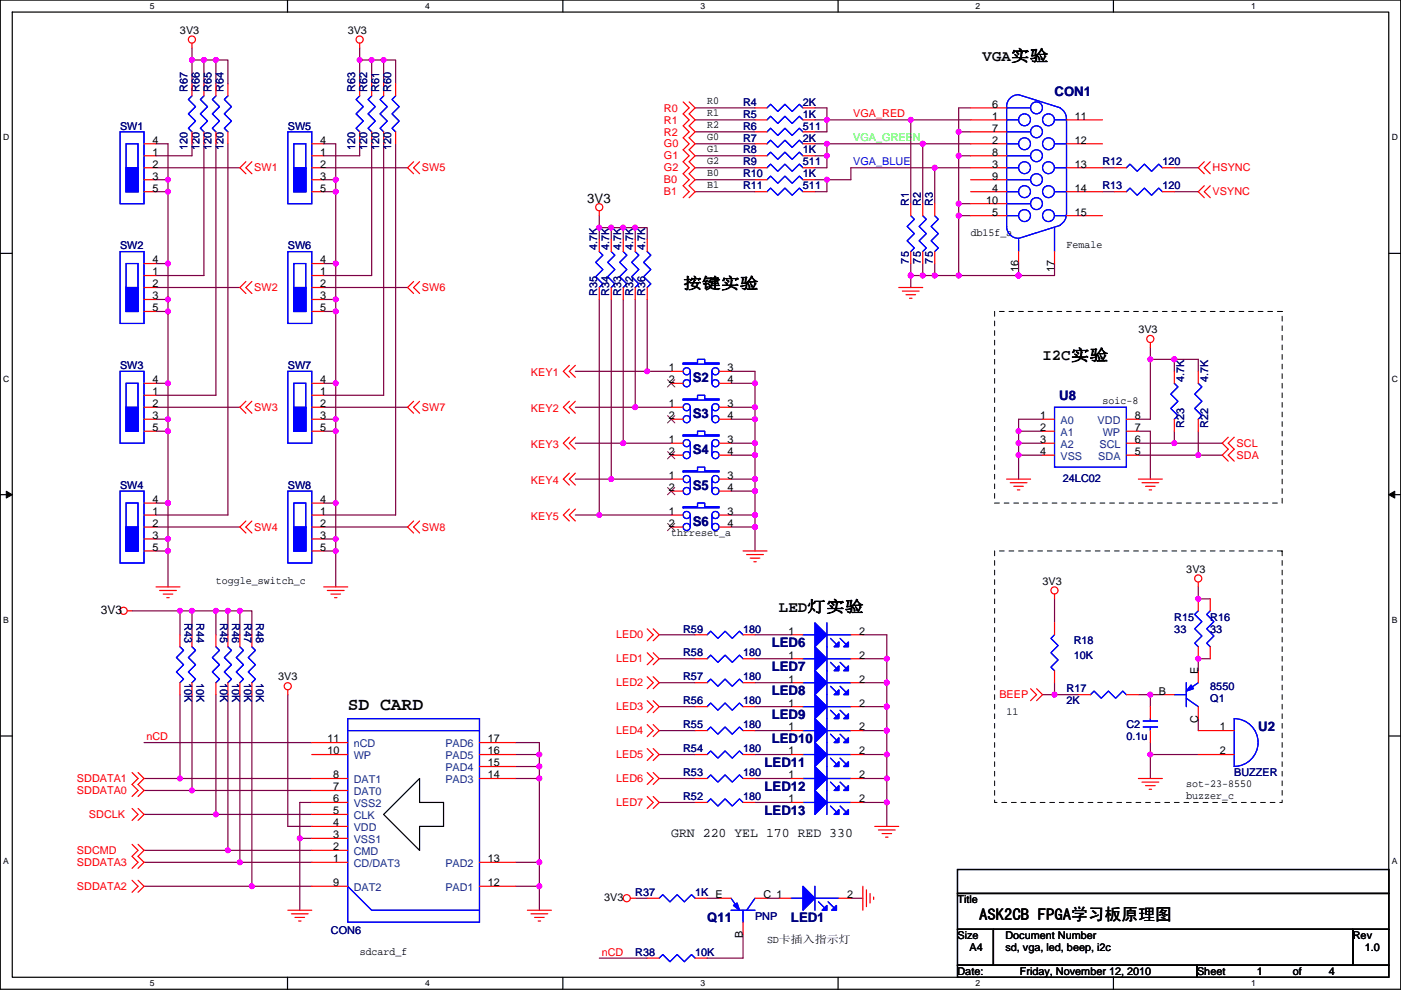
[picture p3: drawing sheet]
<svg xmlns="http://www.w3.org/2000/svg" width="297mm" height="210mm" viewBox="0 0 297 210" stroke-linecap="round" stroke-linejoin="round" font-family="sans-serif">
<defs><g id="words">
<text font-size="3.8" x="73.7" y="150.5">SD CARD</text>
<text font-size="3.6" x="207.6" y="195.1">ASK2CB FPGA学习板原理图</text>
<g font-size="3.3">
<text x="208.3" y="12.9">VGA实验</text>
<text x="144.8" y="61.2">按键实验</text>
<text x="221" y="76.4">I2C实验</text>
<text x="165.2" y="129.8">LED灯实验</text>
</g>
<g font-size="2.8" fill="#000080">
<text x="223.6" y="20.4">CON1</text>
<text x="146.9" y="81.1">S2</text>
<text x="146.9" y="88.7">S3</text>
<text x="224.6" y="84.9">U8</text>
<text x="146.9" y="96.3">S4</text>
<text x="146.9" y="103.9">S5</text>
<text x="146.9" y="111.6">S6</text>
<text x="163.6" y="137.2">LED6</text>
<text x="163.6" y="142.3">LED7</text>
<text x="163.6" y="147.4">LED8</text>
<text x="163.6" y="152.5">LED9</text>
<text x="266.8" y="155">U2</text>
<text x="163.6" y="157.5">LED10</text>
<text x="162.1" y="162.6">LED11</text>
<text x="162.1" y="167.7">LED12</text>
<text x="162.1" y="172.8">LED13</text>
<text x="149.9" y="195.6">Q11</text>
<text x="167.7" y="195.6">LED1</text>
</g>
<g font-size="2.8">
<text x="124.5" y="43.2">3V3</text>
<text x="142.3" y="177.5">GRN 220 YEL 170 RED 330</text>
</g>
<text font-size="2.5" x="21.4" y="130.3">3V3</text>
<g font-size="2.3">
<text x="38.2" y="7.2">3V3</text>
<text x="73.7" y="7.2">3V3</text>
<text x="149.9" y="22.2">R0</text>
<text x="210.4" y="22.9">6</text>
<text x="149.9" y="24.7">R1</text>
<text x="149.9" y="27.2">R2</text>
<text x="149.9" y="29.8">G0</text>
<text x="210.4" y="25.4">1</text>
<text x="210.4" y="27.9">7</text>
<text x="227.9" y="25.4">11</text>
<text x="32.3" y="35.6">2</text>
<text x="32.3" y="33">1</text>
<text x="32.3" y="30.5">4</text>
<text x="67.9" y="35.6">2</text>
<text x="67.9" y="33">1</text>
<text x="67.9" y="30.5">4</text>
<text x="149.9" y="32.3">G1</text>
<text x="149.9" y="34.9">G2</text>
<text x="210.4" y="35.6">3</text>
<text x="210.4" y="30.5">2</text>
<text x="210.4" y="33">8</text>
<text x="227.9" y="30.5">12</text>
<text x="227.9" y="35.6">13</text>
<text x="32.3" y="40.6">5</text>
<text x="32.3" y="38.1">3</text>
<text x="67.9" y="40.6">5</text>
<text x="67.9" y="38.1">3</text>
<text x="149.9" y="37.4">B0</text>
<text x="149.9" y="39.9">B1</text>
<text x="210.4" y="40.6">4</text>
<text x="210.4" y="38.1">9</text>
<text x="227.9" y="40.6">14</text>
<text x="209.1" y="43.2">10</text>
<text x="210.4" y="45.7">5</text>
<text x="227.9" y="45.7">15</text>
<text x="205.8" y="50.1">db15f_a</text>
<text x="226.1" y="52.6">Female</text>
<text x="32.3" y="58.4">1</text>
<text x="32.3" y="55.9">4</text>
<text x="67.9" y="58.4">1</text>
<text x="67.9" y="55.9">4</text>
<text x="215.9" y="57.7" transform="rotate(-90 215.9 57.7)">16</text>
<text x="223.6" y="57.7" transform="rotate(-90 223.6 57.7)">17</text>
<text x="32.3" y="63.5">3</text>
<text x="32.3" y="61">2</text>
<text x="67.9" y="63.5">3</text>
<text x="67.9" y="61">2</text>
<text x="32.3" y="66">5</text>
<text x="67.9" y="66">5</text>
<text x="241.4" y="70.7">3V3</text>
<text x="32.3" y="83.8">1</text>
<text x="32.3" y="81.3">4</text>
<text x="67.9" y="83.8">1</text>
<text x="67.9" y="81.3">4</text>
<text x="141.8" y="78.7">1</text>
<text x="141.8" y="81.3">2</text>
<text x="154.2" y="81.3">4</text>
<text x="154.2" y="78.7">3</text>
<text x="32.3" y="88.9">3</text>
<text x="32.3" y="86.4">2</text>
<text x="67.9" y="88.9">3</text>
<text x="67.9" y="86.4">2</text>
<text x="141.8" y="86.4">1</text>
<text x="141.8" y="88.9">2</text>
<text x="154.2" y="88.9">4</text>
<text x="154.2" y="86.4">3</text>
<text x="220.5" y="88.9">1</text>
<text x="233.7" y="85.7">soic-8</text>
<text x="240.6" y="88.9">8</text>
<text x="32.3" y="91.4">5</text>
<text x="67.9" y="91.4">5</text>
<text x="141.8" y="94">1</text>
<text x="154.2" y="94">3</text>
<text x="220.5" y="91.4">2</text>
<text x="220.5" y="94">3</text>
<text x="240.6" y="91.4">7</text>
<text x="240.6" y="94">6</text>
<text x="141.8" y="96.5">2</text>
<text x="141.8" y="101.6">1</text>
<text x="154.2" y="96.5">4</text>
<text x="154.2" y="101.6">3</text>
<text x="220.5" y="96.5">4</text>
<text x="240.6" y="96.5">5</text>
<text x="32.3" y="106.7">4</text>
<text x="67.9" y="106.7">4</text>
<text x="141.8" y="104.1">2</text>
<text x="154.2" y="104.1">4</text>
<text x="32.3" y="111.8">2</text>
<text x="32.3" y="109.2">1</text>
<text x="67.9" y="111.8">2</text>
<text x="67.9" y="109.2">1</text>
<text x="141.8" y="109.2">1</text>
<text x="141.8" y="111.8">2</text>
<text x="142.3" y="113.6">thrreset_a</text>
<text x="154.2" y="111.8">4</text>
<text x="154.2" y="109.2">3</text>
<text x="32.3" y="116.8">5</text>
<text x="32.3" y="114.3">3</text>
<text x="67.9" y="116.8">5</text>
<text x="67.9" y="114.3">3</text>
<text x="45.8" y="123.8">toggle_switch_c</text>
<text x="221" y="124">3V3</text>
<text x="251.5" y="121.5">3V3</text>
<text x="167.2" y="134.6">1</text>
<text x="182.2" y="134.6">2</text>
<text x="167.2" y="139.7">1</text>
<text x="182.2" y="139.7">2</text>
<text x="254" y="143" transform="rotate(-90 254 143)">E</text>
<text x="59" y="144.3">3V3</text>
<text x="167.2" y="144.8">1</text>
<text x="167.2" y="149.9">1</text>
<text x="182.2" y="144.8">2</text>
<text x="182.2" y="149.9">2</text>
<text x="245.7" y="147.3">B</text>
<text x="167.2" y="154.9">1</text>
<text x="182.2" y="154.9">2</text>
<text x="213.4" y="151.7">11</text>
<text x="254" y="153.3" transform="rotate(-90 254 153.3)">C</text>
<text x="258.6" y="154.9">1</text>
<text x="69.4" y="160">10</text>
<text x="69.4" y="157.5">11</text>
<text x="103.4" y="160">16</text>
<text x="103.4" y="157.5">17</text>
<text x="167.2" y="160">1</text>
<text x="182.2" y="160">2</text>
<text x="258.6" y="160">2</text>
<text x="70.7" y="167.6">7</text>
<text x="70.7" y="165.1">8</text>
<text x="103.4" y="165.1">14</text>
<text x="103.4" y="162.6">15</text>
<text x="167.2" y="165.1">1</text>
<text x="182.2" y="165.1">2</text>
<text x="251.5" y="166.9">sot-23-8550</text>
<text x="70.7" y="172.7">5</text>
<text x="70.7" y="170.2">6</text>
<text x="167.2" y="170.2">1</text>
<text x="182.2" y="170.2">2</text>
<text x="251.5" y="169.5">buzzer_c</text>
<text x="70.7" y="177.8">3</text>
<text x="70.7" y="175.3">4</text>
<text x="70.7" y="182.9">1</text>
<text x="70.7" y="180.3">2</text>
<text x="103.4" y="182.9">13</text>
<text x="70.7" y="188">9</text>
<text x="103.4" y="188">12</text>
<text x="128.1" y="191.1">3V3</text>
<text x="161.9" y="190.5">C 1</text>
<text x="179.6" y="190.5">2</text>
<text x="203" y="191.6">Title</text>
<text x="76.3" y="202.5">sdcard_f</text>
<text x="157.5" y="198.9" transform="rotate(-90 157.5 198.9)">B</text>
<text x="162.6" y="200">SD卡插入指示灯</text>
<text x="203" y="199.2">Size</text>
<text x="205.5" y="201.7">A4</text>
<text x="213.2" y="199.2">Document Number</text>
<text x="213.2" y="201.7">sd, vga, led, beep, i2c</text>
<text x="286.8" y="199.2">Rev</text>
<text x="289.4" y="201.7">1.0</text>
<text x="203" y="206.8">Date:</text>
<text x="216.2" y="206.8">Friday, November 12, 2010</text>
<text x="253.8" y="206.8">Sheet</text>
<text x="266.5" y="206.8">1</text>
<text x="274.1" y="206.8">of</text>
<text x="281.7" y="206.8">4</text>
</g>
<g font-size="2.3" fill="#000080">
<text x="39.8" y="19.6" transform="rotate(-90 39.8 19.6)">R67</text>
<text x="42.3" y="19.6" transform="rotate(-90 42.3 19.6)">R66</text>
<text x="44.8" y="19.6" transform="rotate(-90 44.8 19.6)">R65</text>
<text x="47.4" y="19.6" transform="rotate(-90 47.4 19.6)">R64</text>
<text x="75.3" y="19.6" transform="rotate(-90 75.3 19.6)">R63</text>
<text x="77.9" y="19.6" transform="rotate(-90 77.9 19.6)">R62</text>
<text x="80.4" y="19.6" transform="rotate(-90 80.4 19.6)">R61</text>
<text x="82.9" y="19.6" transform="rotate(-90 82.9 19.6)">R60</text>
<text x="157.5" y="22.4">R4</text>
<text x="170.2" y="22.4">2K</text>
<text x="25.5" y="27.5">SW1</text>
<text x="61" y="27.5">SW5</text>
<text x="157.5" y="27.5">R6</text>
<text x="157.5" y="24.9">R5</text>
<text x="170.2" y="27.5">511</text>
<text x="170.2" y="24.9">1K</text>
<text x="39.8" y="31.8" transform="rotate(-90 39.8 31.8)">120</text>
<text x="42.3" y="31.8" transform="rotate(-90 42.3 31.8)">120</text>
<text x="44.8" y="31.8" transform="rotate(-90 44.8 31.8)">120</text>
<text x="47.4" y="31.8" transform="rotate(-90 47.4 31.8)">120</text>
<text x="75.3" y="31.8" transform="rotate(-90 75.3 31.8)">120</text>
<text x="77.9" y="31.8" transform="rotate(-90 77.9 31.8)">120</text>
<text x="80.4" y="31.8" transform="rotate(-90 80.4 31.8)">120</text>
<text x="82.9" y="31.8" transform="rotate(-90 82.9 31.8)">120</text>
<text x="157.5" y="32.6">R8</text>
<text x="157.5" y="30">R7</text>
<text x="157.5" y="35.1">R9</text>
<text x="170.2" y="32.6">1K</text>
<text x="170.2" y="30">2K</text>
<text x="170.2" y="35.1">511</text>
<text x="233.7" y="35.1">R12</text>
<text x="246.4" y="35.1">120</text>
<text x="157.5" y="37.6">R10</text>
<text x="157.5" y="40.2">R11</text>
<text x="170.2" y="37.6">1K</text>
<text x="170.2" y="40.2">511</text>
<text x="233.7" y="40.2">R13</text>
<text x="246.4" y="40.2">120</text>
<text x="192.7" y="43.7" transform="rotate(-90 192.7 43.7)">R1</text>
<text x="195.2" y="43.7" transform="rotate(-90 195.2 43.7)">R2</text>
<text x="197.8" y="43.7" transform="rotate(-90 197.8 43.7)">R3</text>
<text x="25.5" y="52.9">SW2</text>
<text x="61" y="52.9">SW6</text>
<text x="126.6" y="53.1" transform="rotate(-90 126.6 53.1)">4.7K</text>
<text x="129.2" y="53.1" transform="rotate(-90 129.2 53.1)">4.7K</text>
<text x="131.7" y="53.1" transform="rotate(-90 131.7 53.1)">4.7K</text>
<text x="134.3" y="53.1" transform="rotate(-90 134.3 53.1)">4.7K</text>
<text x="136.8" y="53.1" transform="rotate(-90 136.8 53.1)">4.7K</text>
<text x="192.7" y="55.9" transform="rotate(-90 192.7 55.9)">75</text>
<text x="195.2" y="55.9" transform="rotate(-90 195.2 55.9)">75</text>
<text x="197.8" y="55.9" transform="rotate(-90 197.8 55.9)">75</text>
<text x="126.6" y="62.8" transform="rotate(-90 126.6 62.8)">R35</text>
<text x="129.2" y="62.8" transform="rotate(-90 129.2 62.8)">R34</text>
<text x="131.7" y="62.8" transform="rotate(-90 131.7 62.8)">R33</text>
<text x="134.3" y="62.8" transform="rotate(-90 134.3 62.8)">R32</text>
<text x="136.8" y="62.8" transform="rotate(-90 136.8 62.8)">R36</text>
<text x="25.5" y="78.3">SW3</text>
<text x="61" y="78.3">SW7</text>
<text x="251.1" y="81" transform="rotate(-90 251.1 81)">4.7K</text>
<text x="256.2" y="81" transform="rotate(-90 256.2 81)">4.7K</text>
<text x="251.1" y="90.7" transform="rotate(-90 251.1 90.7)">R23</text>
<text x="256.2" y="90.7" transform="rotate(-90 256.2 90.7)">R22</text>
<text x="25.5" y="103.7">SW4</text>
<text x="61" y="103.7">SW8</text>
<text x="225.4" y="102.2">24LC02</text>
<text x="249" y="131.6">R15</text>
<text x="256.6" y="131.6">R16</text>
<text x="39.1" y="132.1" transform="rotate(90 39.1 132.1)">R43</text>
<text x="41.6" y="132.1" transform="rotate(90 41.6 132.1)">R44</text>
<text x="46.7" y="132.1" transform="rotate(90 46.7 132.1)">R45</text>
<text x="49.3" y="132.1" transform="rotate(90 49.3 132.1)">R46</text>
<text x="51.8" y="132.1" transform="rotate(90 51.8 132.1)">R47</text>
<text x="54.3" y="132.1" transform="rotate(90 54.3 132.1)">R48</text>
<text x="144.8" y="134.2">R59</text>
<text x="157.5" y="134.2">180</text>
<text x="227.6" y="136.7">R18</text>
<text x="249" y="134.2">33</text>
<text x="256.6" y="134.2">33</text>
<text x="144.8" y="139.2">R58</text>
<text x="157.5" y="139.2">180</text>
<text x="227.6" y="139.7">10K</text>
<text x="39.1" y="144.8" transform="rotate(90 39.1 144.8)">10K</text>
<text x="41.6" y="144.8" transform="rotate(90 41.6 144.8)">10K</text>
<text x="46.7" y="144.8" transform="rotate(90 46.7 144.8)">10K</text>
<text x="49.3" y="144.8" transform="rotate(90 49.3 144.8)">10K</text>
<text x="51.8" y="144.8" transform="rotate(90 51.8 144.8)">10K</text>
<text x="54.3" y="144.8" transform="rotate(90 54.3 144.8)">10K</text>
<text x="144.8" y="144.3">R57</text>
<text x="144.8" y="149.4">R56</text>
<text x="157.5" y="144.3">180</text>
<text x="157.5" y="149.4">180</text>
<text x="226.1" y="146.9">R17</text>
<text x="226.1" y="149.4">2K</text>
<text x="256.6" y="148.9">Q1</text>
<text x="256.6" y="146.3">8550</text>
<text x="144.8" y="154.5">R55</text>
<text x="157.5" y="154.5">180</text>
<text x="238.8" y="154.5">C2</text>
<text x="144.8" y="159.6">R54</text>
<text x="157.5" y="159.6">180</text>
<text x="238.8" y="157">0.1u</text>
<text x="144.8" y="164.6">R53</text>
<text x="157.5" y="164.6">180</text>
<text x="261.7" y="164.6">BUZZER</text>
<text x="144.8" y="169.7">R52</text>
<text x="157.5" y="169.7">180</text>
<text x="134.7" y="190">R37</text>
<text x="147.4" y="190">1K E</text>
<text x="160.1" y="195.1">PNP</text>
<text x="70.2" y="198.2">CON6</text>
<text x="134.7" y="202.7">R38</text>
<text x="147.4" y="202.7">10K</text>
</g>
<g font-size="2.3" fill="#f00">
<text x="140.8" y="23.7">R0</text>
<text x="140.8" y="26.2">R1</text>
<text x="140.8" y="28.7">R2</text>
<text x="180.9" y="24.9">VGA_RED</text>
<text x="140.8" y="31.3">G0</text>
<text x="140.8" y="33.8">G1</text>
<text x="53.9" y="36.4">SW1</text>
<text x="89.5" y="36.4">SW5</text>
<text x="140.8" y="36.4">G2</text>
<text x="140.8" y="38.9">B0</text>
<text x="140.8" y="41.4">B1</text>
<text x="257.1" y="36.4">HSYNC</text>
<text x="257.1" y="41.4">VSYNC</text>
<text x="53.9" y="61.8">SW2</text>
<text x="89.5" y="61.8">SW6</text>
<text x="112.6" y="79.8">KEY1</text>
<text x="53.9" y="87.2">SW3</text>
<text x="89.5" y="87.2">SW7</text>
<text x="112.6" y="87.4">KEY2</text>
<text x="112.6" y="95">KEY3</text>
<text x="262.2" y="94.8">SCL</text>
<text x="262.2" y="97.3">SDA</text>
<text x="112.6" y="102.7">KEY4</text>
<text x="53.9" y="112.6">SW4</text>
<text x="89.5" y="112.6">SW8</text>
<text x="112.6" y="110.3">KEY5</text>
<text x="130.6" y="135.4">LED0</text>
<text x="130.6" y="140.5">LED1</text>
<text x="130.6" y="145.6">LED2</text>
<text x="211.9" y="148.1">BEEP</text>
<text x="130.6" y="150.7">LED3</text>
<text x="130.6" y="155.7">LED4</text>
<text x="31" y="157">nCD</text>
<text x="130.6" y="160.8">LED5</text>
<text x="16.3" y="165.9">SDDATA1</text>
<text x="130.6" y="165.9">LED6</text>
<text x="16.3" y="168.4">SDDATA0</text>
<text x="18.9" y="173.5">SDCLK</text>
<text x="130.6" y="171">LED7</text>
<text x="16.3" y="181.1">SDCMD</text>
<text x="16.3" y="183.7">SDDATA3</text>
<text x="16.3" y="188.8">SDDATA2</text>
<text x="127.6" y="202.7">nCD</text>
</g>
<text font-size="2.3" fill="#0f0" x="180.9" y="30">VGA_GREEN</text>
<text font-size="2.3" fill="#00f" x="180.9" y="35.1">VGA_BLUE</text>
<g font-size="2.3" fill="#004080">
<text x="224.9" y="90">A0</text>
<text x="232.7" y="90">VDD</text>
<text x="224.9" y="92.5">A1</text>
<text x="224.9" y="95">A2</text>
<text x="233.1" y="95">SCL</text>
<text x="233.8" y="92.5">WP</text>
<text x="224.9" y="97.6">VSS</text>
<text x="232.9" y="97.6">SDA</text>
<text x="75" y="161.1">WP</text>
<text x="75" y="158.5">nCD</text>
<text x="94.4" y="161.1">PAD5</text>
<text x="94.4" y="158.5">PAD6</text>
<text x="75" y="166.2">DAT1</text>
<text x="94.4" y="166.2">PAD3</text>
<text x="94.4" y="163.6">PAD4</text>
<text x="75" y="173.8">CLK</text>
<text x="75" y="171.2">VSS2</text>
<text x="75" y="168.7">DAT0</text>
<text x="75" y="178.9">VSS1</text>
<text x="75" y="176.3">VDD</text>
<text x="75" y="183.9">CD/DAT3</text>
<text x="75" y="181.4">CMD</text>
<text x="94.4" y="183.9">PAD2</text>
<text x="75" y="189">DAT2</text>
<text x="94.4" y="189">PAD1</text>
</g>
<g font-size="1.8">
<text x="31.8" y="1.9">5</text>
<text x="90.1" y="1.9">4</text>
<text x="148.5" y="1.9">3</text>
<text x="206.9" y="1.9">2</text>
<text x="265.2" y="1.9">1</text>
<text x=".7" y="29.8">D</text>
<text x="295.1" y="29.8">D</text>
<text x=".7" y="81">C</text>
<text x="295.1" y="81">C</text>
<text x=".7" y="132.1">B</text>
<text x="295.1" y="132.1">B</text>
<text x=".7" y="183.3">A</text>
<text x="295.1" y="183.3">A</text>
<text x="31.8" y="209.2">5</text>
<text x="90.1" y="209.2">4</text>
<text x="148.5" y="209.2">3</text>
<text x="206.9" y="209.2">2</text>
<text x="265.2" y="209.2">1</text>
</g>
</g></defs>
<path d="M.1 0h296.9v209.8h-296.9zM2.6 2.6h291.8v204.7h-291.8z" fill="none" stroke="#000" stroke-width=".25"/>
<g fill="#fff">
<path d="M31.8 .3h1v2h-1z"/>
<path d="M31.8 207.5h1v2.1h-1z"/>
</g>
<path d="M61 0v2.6M61 207.3v2.5" fill="none" stroke="#000" stroke-width=".25"/>
<g fill="#fff">
<path d="M90.1 .3h1v2h-1z"/>
<path d="M90.1 207.5h1v2.1h-1z"/>
</g>
<path d="M119.3 0v2.6M119.3 207.3v2.5" fill="none" stroke="#000" stroke-width=".25"/>
<g fill="#fff">
<path d="M148.5 .3h1v2h-1z"/>
<path d="M148.5 207.5h1v2.1h-1z"/>
</g>
<path d="M177.7 0v2.6M177.7 207.3v2.5" fill="none" stroke="#000" stroke-width=".25"/>
<g fill="#fff">
<path d="M206.9 .3h1v2h-1z"/>
<path d="M206.9 207.5h1v2.1h-1z"/>
</g>
<path d="M236.1 0v2.6M236.1 207.3v2.5" fill="none" stroke="#000" stroke-width=".25"/>
<g fill="#fff">
<path d="M265.2 .3h1v2h-1z"/>
<path d="M265.2 207.5h1v2.1h-1z"/>
<path d="M.7 28.2h1.3v2h-1.3z"/>
<path d="M295.1 28.2h1.3v2h-1.3z"/>
<path d="M.7 79.3h1.3v2.1h-1.3z"/>
<path d="M295.1 79.3h1.3v2.1h-1.3z"/>
</g>
<path d="M.1 53.7h2.5M294.4 53.7h2.6" fill="none" stroke="#000" stroke-width=".25"/>
<g fill="#fff">
<path d="M.7 130.5h1.2v2h-1.2z"/>
<path d="M295.1 130.5h1.2v2h-1.2z"/>
</g>
<path d="M.1 104.9h2.5M294.4 104.9h2.6" fill="none" stroke="#000" stroke-width=".25"/>
<path d="M1.3 104.2l1.3 .7-1.3 .7zM294.4 104.9l1.3-.7v1.4z" fill="#000" stroke="#000" stroke-width=".21"/>
<g fill="#fff">
<path d="M.7 181.7h1.2v2h-1.2z"/>
<path d="M295.1 181.7h1.2v2h-1.2z"/>
</g>
<path d="M.1 156.1h2.5M294.4 156.1h2.6M89 165.1v5.1h5v5.1h-5v5.1l-7.7-7.7zM203 184.4h91.4v5.1h-91.4zM203 189.5h91.4v7.6h-91.4zM203 197.1h7.6v7.6h-7.6zM210.6 197.1h76.2v7.6h-76.2zM286.8 197.1h7.6v7.6h-7.6zM203 204.7h50.8v2.6h-50.8zM253.8 204.7h40.6v2.6h-40.6z" fill="none" stroke="#000" stroke-width=".25"/>
<g fill="none" stroke="#800040" stroke-width=".25">
<path d="M40.7 12.7h2.5M40.7 12.7v5.1M40.7 10.2v2.5M43.2 12.7h2.6M43.2 12.7v5.1M45.8 12.7h2.5v5.1M45.8 12.7v5.1M76.3 12.7v5.1M76.3 10.2v2.5M76.3 12.7h2.5M78.8 12.7h2.5M78.8 12.7v5.1"/>
<path d="M81.3 12.7h2.6v5.1M81.3 12.7v5.1M33.1 30.5h2.5v7.6M33.1 38.1h2.5M33.1 35.6h17.8M35.6 38.1v2.6M40.7 30.5v2.5h-7.6M43.2 30.5v27.9h-10.1M45.8 30.5v53.3h-12.7M48.3 30.5v78.7h-15.2M68.6 35.6h17.8M68.6 30.5h2.6v7.6"/>
<path d="M68.6 38.1h2.6M71.2 38.1v2.6M76.3 30.5v2.5h-7.7M78.8 30.5v27.9h-10.2M81.3 30.5v53.3h-12.7M83.9 30.5v78.7h-15.3M147.4 30.5h12.7M147.4 33h12.7M147.4 35.6h12.7M147.4 38.1h12.7M147.4 22.9h12.7M147.4 25.4h12.7"/>
<path d="M147.4 28h12.7M172.8 30.5h2.5M172.8 25.4h2.5M172.8 22.9h2.5v2.5M172.8 33h2.5M172.8 38.1h2.5M175.3 30.5v2.5M175.3 25.4v2.6h-2.5M175.3 38.1v2.6h-2.5M175.3 33v2.6h-2.5M175.3 25.4h17.8M175.3 30.5h20.3"/>
<path d="M193.1 25.4v17.8M193.1 25.4h12.7M195.6 30.5v12.7M195.6 30.5h10.2M198.2 35.6h7.6M198.2 35.6v7.6M198.2 35.6h-17.8v2.5h-5.1M203.3 28v5M203.3 33v10.2M203.3 28h2.5M203.3 33h2.5M205.8 22.9h-2.5v5.1"/>
<path d="M233.7 35.6h2.6M249 35.6h5.1M33.1 40.7h2.5M33.1 55.9h2.5M35.6 40.7v15.2M35.6 55.9v7.6M68.6 40.7h2.6M68.6 55.9h2.6M71.2 55.9v7.6M71.2 40.7v15.2M127.1 48.3v2.5M127.1 45.7v2.6"/>
<path d="M127.1 48.3h2.5M129.6 48.3v2.5M129.6 48.3h2.5M132.1 48.3v2.5M132.1 48.3h2.6M134.7 48.3v2.5M134.7 48.3h2.5v2.5M147.4 40.7h12.7M193.1 58.4v2.6M193.1 55.9v2.5M193.1 58.4h2.5M195.6 55.9v2.5"/>
<path d="M195.6 58.4h2.6M198.2 55.9v2.5M198.2 58.4h5.1M203.3 45.7v12.7M203.3 45.7h2.5M203.3 43.2h2.5M203.3 58.4h12.7M203.3 43.2v2.5M216 55.9v2.5M223.6 55.9v2.5h-7.6M233.7 40.7h2.6M249 40.7h5.1"/>
<path d="M33.1 66.1h2.5M33.1 61h17.8M33.1 63.5h2.5M35.6 66.1v15.2M35.6 63.5v2.6M68.6 61h17.8M68.6 63.5h2.6M68.6 66.1h2.6M71.2 63.5v2.6M71.2 66.1v15.2M122 78.8h15.2M127.1 63.5v45.7"/>
<path d="M129.6 63.5v38.1h12.7M132.1 63.5v30.5M134.7 63.5v22.9M137.2 78.8h5.1M137.2 63.5v15.3M155 78.8h5.1v2.5M243.9 76.2v12.7h-2.5M243.9 76.2h5.1v2.6M243.9 73.7v2.5M249 76.2h5.1v2.6M33.1 88.9h2.5M33.1 81.3h2.5"/>
<path d="M33.1 91.5h2.5M33.1 86.4h17.8M35.6 88.9v2.6M35.6 81.3v7.6M35.6 91.5v15.2M68.6 86.4h17.8M68.6 88.9h2.6M68.6 81.3h2.6M68.6 91.5h2.6M71.2 88.9v2.6M71.2 81.3v7.6M71.2 91.5v15.2"/>
<path d="M122 86.4h12.7M122 94h10.1M132.1 94h10.2M134.7 86.4h7.6M155 86.4h5.1M155 88.9h5.1M155 94h5.1M155 96.5h5.1M155 81.3h5.1v5.1M160.1 86.4v2.5M160.1 88.9v5.1M160.1 94v2.5"/>
<path d="M160.1 96.5v5.1M216 96.5h5M216 91.5v2.5M216 96.5v5.1M216 94v2.5M216 94h5M216 91.5h5M221 88.9h-5v2.6M241.4 91.5h2.5v10.1M241.4 94h7.6M241.4 96.5h12.7M249 94h10.1"/>
<path d="M249 91.5v2.5M254.1 96.5h5M254.1 91.5v5M33.1 114.3h2.5M33.1 106.7h2.5M33.1 116.9h2.5M33.1 111.8h17.8M35.6 114.3v2.6M35.6 106.7v7.6M35.6 116.9v7.6M68.6 111.8h17.8M68.6 114.3h2.6"/>
<path d="M68.6 106.7h2.6M68.6 116.9h2.6M71.2 116.9v7.6M71.2 106.7v7.6M71.2 114.3v2.6M122 109.2h5.1M122 101.6h7.6M127.1 109.2h15.2M155 101.6h5.1M155 104.2h5.1v5M155 109.2h5.1M155 111.8h5.1"/>
<path d="M160.1 111.8v5.1M160.1 109.2v2.6M160.1 101.6v2.6M28 129.6h10.2M38.2 129.6h2.5M38.2 129.6v5M40.7 129.6h5.1M40.7 129.6v5M45.8 129.6h2.5M45.8 129.6v5M48.3 129.6v5M48.3 129.6h2.6"/>
<path d="M50.9 129.6v5M50.9 129.6h2.5v5M139.8 134.6h7.6M139.8 139.7h7.6M160.1 134.6h7.6M160.1 139.7h7.6M182.9 134.6h5.1v5.1M182.9 139.7h5.1M188 139.7v5.1M223.6 127v5.1M254.1 124.5v2.5h2.5M256.6 139.7h-2.5v2.6"/>
<path d="M30.5 157.5h35.6M38.2 147.3v17.8M40.7 147.3v20.4M45.8 147.3v25.4M48.3 147.3v33.1M50.9 147.3v35.6M53.4 147.3v40.7M61 147.3v28h5.1M109.3 157.5h5.1v2.5M139.8 144.8h7.6M139.8 149.9h7.6M139.8 155h7.6"/>
<path d="M160.1 144.8h7.6M160.1 149.9h7.6M160.1 155h7.6M182.9 144.8h5.1M182.9 149.9h5.1M182.9 155h5.1M188 144.8v5.1M188 149.9v5.1M188 155v5M221 147.3h2.6M223.6 147.3h5.1M223.6 144.8v2.5"/>
<path d="M241.4 147.3h2.5M243.9 147.3h2.5M243.9 147.3v2.6M243.9 157.5v2.5M254.1 152.4v2.6M30.5 172.7h15.3M30.5 165.1h7.7M30.5 167.7h10.2M38.2 165.1h27.9M40.7 167.7h25.4M45.8 172.7h20.3M63.6 177.8h2.5"/>
<path d="M63.6 177.8v15.3M66.1 170.2h-2.5v7.6M109.3 162.6h5.1M109.3 165.1h5.1M109.3 160h5.1M114.4 165.1v17.8M114.4 160v2.6M114.4 162.6v2.5M139.8 160h7.6M139.8 165.1h7.6M139.8 170.2h7.6M160.1 160h7.6"/>
<path d="M160.1 165.1h7.6M160.1 170.2h7.6M182.9 170.2h5.1M182.9 160h5.1M182.9 165.1h5.1M188 165.1v5.1M188 160v5.1M188 170.2v5.1M243.9 160h10.2M243.9 160v5.1M30.5 188h22.9M30.5 182.9h20.4"/>
<path d="M30.5 180.4h17.8M48.3 180.4h17.8M50.9 182.9h15.2M53.4 188h12.7M109.3 188h5.1M109.3 182.9h5.1M114.4 188v5.1M114.4 182.9v5.1M134.7 190.5h2.5M149.9 190.5h2.6M157.5 198.1v5.1h-7.6M162.6 190.5h2.6"/>
<path d="M180.4 190.5h2.5M127.1 203.2h10.1"/>
</g>
<g fill="#f0f" stroke="#f0f" stroke-width=".25">
<circle cx="134.7" cy="48.3" r=".5"/>
<circle cx="129.6" cy="48.3" r=".5"/>
<circle cx="127" cy="48.3" r=".5"/>
<circle cx="160.1" cy="86.4" r=".5"/>
<circle cx="132.1" cy="48.3" r=".5"/>
<circle cx="160.1" cy="88.9" r=".5"/>
<circle cx="160.1" cy="94" r=".5"/>
<circle cx="160.1" cy="96.5" r=".5"/>
<circle cx="160.1" cy="104.1" r=".5"/>
<circle cx="160.1" cy="111.8" r=".5"/>
<circle cx="160.1" cy="109.2" r=".5"/>
<circle cx="160.1" cy="101.6" r=".5"/>
<circle cx="188" cy="165.1" r=".5"/>
<circle cx="188" cy="170.2" r=".5"/>
<circle cx="188" cy="144.8" r=".5"/>
<circle cx="188" cy="139.7" r=".5"/>
<circle cx="188" cy="149.9" r=".5"/>
<circle cx="188" cy="154.9" r=".5"/>
<circle cx="188" cy="160" r=".5"/>
<circle cx="195.6" cy="30.5" r=".5"/>
<circle cx="193.1" cy="25.4" r=".5"/>
<circle cx="193.1" cy="58.4" r=".5"/>
<circle cx="203.2" cy="45.7" r=".5"/>
<circle cx="198.2" cy="58.4" r=".5"/>
<circle cx="203.2" cy="27.9" r=".5"/>
<circle cx="203.2" cy="33" r=".5"/>
<circle cx="215.9" cy="58.4" r=".5"/>
<circle cx="203.2" cy="58.4" r=".5"/>
<circle cx="198.2" cy="35.6" r=".5"/>
<circle cx="203.2" cy="43.2" r=".5"/>
<circle cx="195.6" cy="58.4" r=".5"/>
<circle cx="134.7" cy="86.4" r=".5"/>
<circle cx="132.1" cy="94" r=".5"/>
<circle cx="129.6" cy="101.6" r=".5"/>
<circle cx="127" cy="109.2" r=".5"/>
<circle cx="254" cy="127" r=".5"/>
<circle cx="254" cy="139.7" r=".5"/>
<circle cx="223.6" cy="147.3" r=".5"/>
<circle cx="243.9" cy="147.3" r=".5"/>
<circle cx="243.9" cy="160" r=".5"/>
<circle cx="249" cy="76.2" r=".5"/>
<circle cx="215.9" cy="91.4" r=".5"/>
<circle cx="215.9" cy="96.5" r=".5"/>
<circle cx="215.9" cy="94" r=".5"/>
<circle cx="254" cy="96.5" r=".5"/>
<circle cx="243.9" cy="76.2" r=".5"/>
<circle cx="249" cy="94" r=".5"/>
<circle cx="35.6" cy="63.5" r=".5"/>
<circle cx="35.6" cy="88.9" r=".5"/>
<circle cx="40.7" cy="12.7" r=".5"/>
<circle cx="45.8" cy="12.7" r=".5"/>
<circle cx="43.2" cy="12.7" r=".5"/>
<circle cx="71.2" cy="63.5" r=".5"/>
<circle cx="71.2" cy="88.9" r=".5"/>
<circle cx="76.2" cy="12.7" r=".5"/>
<circle cx="81.3" cy="12.7" r=".5"/>
<circle cx="78.8" cy="12.7" r=".5"/>
<circle cx="71.2" cy="55.9" r=".5"/>
<circle cx="71.2" cy="66" r=".5"/>
<circle cx="71.2" cy="81.3" r=".5"/>
<circle cx="71.2" cy="91.4" r=".5"/>
<circle cx="71.2" cy="116.8" r=".5"/>
<circle cx="71.2" cy="38.1" r=".5"/>
<circle cx="35.6" cy="114.3" r=".5"/>
<circle cx="71.2" cy="106.7" r=".5"/>
<circle cx="35.6" cy="40.6" r=".5"/>
<circle cx="71.2" cy="40.6" r=".5"/>
<circle cx="35.6" cy="106.7" r=".5"/>
<circle cx="71.2" cy="114.3" r=".5"/>
<circle cx="35.6" cy="55.9" r=".5"/>
<circle cx="35.6" cy="66" r=".5"/>
<circle cx="35.6" cy="81.3" r=".5"/>
<circle cx="35.6" cy="91.4" r=".5"/>
<circle cx="35.6" cy="116.8" r=".5"/>
<circle cx="35.6" cy="38.1" r=".5"/>
<circle cx="50.8" cy="129.5" r=".5"/>
<circle cx="48.3" cy="129.5" r=".5"/>
<circle cx="114.3" cy="165.1" r=".5"/>
<circle cx="48.3" cy="180.3" r=".5"/>
<circle cx="38.1" cy="129.5" r=".5"/>
<circle cx="50.8" cy="182.9" r=".5"/>
<circle cx="63.5" cy="177.8" r=".5"/>
<circle cx="38.1" cy="165.1" r=".5"/>
<circle cx="45.8" cy="129.5" r=".5"/>
<circle cx="114.3" cy="160" r=".5"/>
<circle cx="114.3" cy="162.6" r=".5"/>
<circle cx="114.3" cy="188" r=".5"/>
<circle cx="114.3" cy="182.9" r=".5"/>
<circle cx="53.4" cy="188" r=".5"/>
<circle cx="40.7" cy="129.5" r=".5"/>
<circle cx="40.7" cy="167.6" r=".5"/>
<circle cx="45.8" cy="172.7" r=".5"/>
<circle cx="160.1" cy="81.3" r=".5"/>
<circle cx="137.2" cy="78.7" r=".5"/>
<circle cx="175.3" cy="30.5" r=".5"/>
<circle cx="175.3" cy="25.4" r=".5"/>
<circle cx="175.3" cy="33" r=".5"/>
<circle cx="175.3" cy="38.1" r=".5"/>
</g>
<g fill="none" stroke="#f00" stroke-width=".25">
<path d="M40.7 9.2v1M43.2 17.8v2.5M48.3 17.8v2.5M76.3 9.2v1M76.3 17.8v2.5M78.8 17.8v2.5M81.3 17.8v2.5M83.9 17.8v2.5M30.5 38.1h2.6M30.5 35.6h2.6M30.5 33h2.6M30.5 30.5h2.6"/>
<path d="M43.2 28v2.5M48.3 28v2.5M52.1 34.3l-1.2 1.3 1.2 1.3M53.4 34.3l-1.3 1.3 1.3 1.3M66.1 38.1h2.5M66.1 35.6h2.5M66.1 33h2.5M66.1 30.5h2.5M76.3 28v2.5M78.8 28v2.5M81.3 28v2.5M83.9 28v2.5"/>
<path d="M87.7 34.3l-1.3 1.3 1.3 1.3M89 34.3l-1.3 1.3 1.3 1.3M144.8 21.6l1.3 1.3-1.3 1.3 1.3 1.2-1.3 1.3 1.3 1.3-1.3 1.2 1.3 1.3-1.3 1.3 1.3 1.2-1.3 1.3 1.3 1.3-1.3 1.3 1.3 1.2-1.3 1.3 1.3 1.3-1.3 1.2M146.1 21.6l1.3 1.3-1.3 1.3 1.3 1.2-1.3 1.3 1.3 1.3-1.3 1.2 1.3 1.3-1.3 1.3 1.3 1.2-1.3 1.3 1.3 1.3-1.3 1.3 1.3 1.2-1.3 1.3 1.3 1.3-1.3 1.2M160.1 28h2.5M160.1 38.1h2.5M160.1 33h2.5M160.1 22.9h2.5M170.2 28h2.6M170.2 38.1h2.6M170.2 33h2.6M170.2 22.9h2.6"/>
<path d="M205.8 28h7.6M205.8 38.1h7.6M205.8 35.6h7.6M205.8 33h7.6M205.8 30.5h7.6M205.8 25.4h7.6M205.8 22.9h7.6M226.1 35.6h7.6M226.1 30.5h7.6M226.1 25.4h7.6M255.3 34.3l-1.2 1.3 1.2 1.3M255.3 39.4l-1.2 1.3 1.2 1.2"/>
<path d="M256.6 34.3l-1.3 1.3 1.3 1.3M256.6 39.4l-1.3 1.3 1.3 1.2M30.5 40.7h2.6M30.5 58.4h2.6M30.5 55.9h2.6M52.1 59.7l-1.2 1.3 1.2 1.3M53.4 59.7l-1.3 1.3 1.3 1.3M66.1 40.7h2.5M66.1 58.4h2.5M66.1 55.9h2.5M87.7 59.7l-1.3 1.3 1.3 1.3M89 59.7l-1.3 1.3 1.3 1.3"/>
<path d="M127.1 44.7v1M127.1 50.8v2.6M129.6 50.8v2.6M132.1 50.8v2.6M137.2 50.8v2.6M160.1 40.7h2.5M170.2 40.7h2.6M193.1 43.2v2.5M193.1 53.4v2.5M195.6 43.2v2.5M195.6 53.4v2.5M198.2 43.2v2.5"/>
<path d="M198.2 53.4v2.5M205.8 40.7h7.6M205.8 45.7h7.6M205.8 43.2h7.6M216 53.4v2.5M223.6 53.4v2.5M226.1 40.7h7.6M226.1 45.7h7.6M30.5 66.1h2.6M30.5 63.5h2.6M30.5 61h2.6M66.1 66.1h2.5"/>
<path d="M66.1 63.5h2.5M66.1 61h2.5M120.7 77.5l-1.3 1.3 1.3 1.2M122 77.5l-1.3 1.3 1.3 1.2M127.1 61v2.5M129.6 61v2.5M132.1 61v2.5M137.2 61v2.5M190.6 61h5M191.3 61.7h3.6M192.1 62.5h2M192.8 63.3h.6"/>
<path d="M243.9 72.7v1M249 78.8v2.5M254.1 78.8v2.5M30.5 91.5h2.6M30.5 88.9h2.6M30.5 86.4h2.6M30.5 83.8h2.6M30.5 81.3h2.6M52.1 85.1l-1.2 1.3 1.2 1.3M53.4 85.1l-1.3 1.3 1.3 1.3M66.1 91.5h2.5M66.1 88.9h2.5"/>
<path d="M66.1 86.4h2.5M66.1 83.8h2.5M66.1 81.3h2.5M87.7 85.1l-1.3 1.3 1.3 1.3M89 85.1l-1.3 1.3 1.3 1.3M120.7 85.1l-1.3 1.3 1.3 1.3M120.7 92.7l-1.3 1.3 1.3 1.3M122 85.1l-1.3 1.3 1.3 1.3M122 92.7l-1.3 1.3 1.3 1.3M142.3 88.9h2.5M142.3 86.4h2.5M142.3 94h2.5"/>
<path d="M142.3 96.5h2.5M152.5 88.9h2.5M152.5 86.4h2.5M152.5 94h2.5M152.5 96.5h2.5M249 88.9v2.6M254.1 88.9v2.6M260.4 92.7l-1.3 1.3 1.3 1.3-1.3 1.2 1.3 1.3M261.7 92.7l-1.3 1.3 1.3 1.3-1.3 1.2 1.3 1.3M52.1 110.5l-1.2 1.3 1.2 1.3M53.4 110.5l-1.3 1.3 1.3 1.3M66.1 116.9h2.5"/>
<path d="M66.1 114.3h2.5M66.1 111.8h2.5M66.1 109.2h2.5M66.1 106.7h2.5M87.7 110.5l-1.3 1.3 1.3 1.3M89 110.5l-1.3 1.3 1.3 1.3M120.7 100.4l-1.3 1.2 1.3 1.3M120.7 108l-1.3 1.2 1.3 1.3M122 100.4l-1.3 1.2 1.3 1.3M122 108l-1.3 1.2 1.3 1.3M142.3 111.8h2.5M142.3 109.2h2.5"/>
<path d="M142.3 101.6h2.5M142.3 104.2h2.5M152.5 111.8h2.5M152.5 109.2h2.5M152.5 101.6h2.5M152.5 104.2h2.5M157.5 116.9h5.1M158.3 117.6h3.6M159.1 118.4h2M159.8 119.1h.5M213.4 101.6h5.1M214.2 102.4h3.5"/>
<path d="M214.9 103.1h2.1M215.7 103.9h.5M241.4 101.6h5M242.1 102.4h3.6M242.9 103.1h2M243.6 103.9h.6M27 129.6h1M33.1 124.5h5.1M33.8 125.2h3.6M34.6 126h2M35.4 126.8h.5M38.2 134.6v2.6"/>
<path d="M40.7 134.6v2.6M45.8 134.6v2.6M48.3 134.6v2.6M53.4 134.6v2.6M68.6 124.5h5.1M69.4 125.2h3.6M70.2 126h2M70.9 126.8h.5M137.2 133.4l1.3 1.2-1.3 1.3M137.2 138.5l1.3 1.2-1.3 1.3M138.5 133.4l1.3 1.2-1.3 1.3M138.5 138.5l1.3 1.2-1.3 1.3"/>
<path d="M147.4 134.6h2.5M157.5 134.6h2.6M167.7 134.6h2.5M167.7 139.7h2.5M180.4 134.6h2.5M180.4 139.7h2.5M223.6 126v1M223.6 132.1v2.5M254.1 123.5v1M254.1 127v2.6M254.1 137.2v2.5M256.6 127v2.6"/>
<path d="M256.6 137.2v2.5M38.2 144.8v2.5M40.7 144.8v2.5M45.8 144.8v2.5M48.3 144.8v2.5M53.4 144.8v2.5M61 146.3v1M66.1 157.5h7.6M101.7 157.5h7.6M137.2 143.5l1.3 1.3-1.3 1.3M137.2 148.6l1.3 1.3-1.3 1.3M137.2 153.7l1.3 1.3-1.3 1.2"/>
<path d="M137.2 158.8l1.3 1.2-1.3 1.3M138.5 143.5l1.3 1.3-1.3 1.3M138.5 148.6l1.3 1.3-1.3 1.3M138.5 153.7l1.3 1.3-1.3 1.2M138.5 158.8l1.3 1.2-1.3 1.3M147.4 144.8h2.5M147.4 149.9h2.5M147.4 155h2.5M157.5 144.8h2.6M157.5 149.9h2.6M157.5 155h2.6M167.7 144.8h2.5"/>
<path d="M167.7 149.9h2.5M167.7 155h2.5M180.4 144.8h2.5M180.4 149.9h2.5M180.4 155h2.5M218.5 146.1l1.3 1.2-1.3 1.3M219.8 146.1l1.2 1.2-1.2 1.3M223.6 142.3v2.5M228.7 147.3h2.5M238.8 147.3h2.6M254.1 155h7.6M28 163.9l1.3 1.2-1.3 1.3 1.3 1.3-1.3 1.2"/>
<path d="M28 171.5l1.3 1.2-1.3 1.3M28 179.1l1.3 1.3-1.3 1.2 1.3 1.3-1.3 1.3M29.3 163.9l1.2 1.2-1.2 1.3 1.2 1.3-1.2 1.2M29.3 171.5l1.2 1.2-1.2 1.3M29.3 179.1l1.2 1.3-1.2 1.2 1.2 1.3-1.2 1.3M66.1 170.2h7.6M66.1 160h7.6M66.1 177.8h7.6M66.1 175.3h7.6M66.1 172.7h7.6M66.1 167.7h7.6M66.1 165.1h7.6"/>
<path d="M101.7 160h7.6M101.7 165.1h7.6M101.7 162.6h7.6M137.2 163.9l1.3 1.2-1.3 1.3M137.2 168.9l1.3 1.3-1.3 1.3M138.5 163.9l1.3 1.2-1.3 1.3M138.5 168.9l1.3 1.3-1.3 1.3M147.4 170.2h2.5M147.4 160h2.5M157.5 170.2h2.6M157.5 160h2.6M167.7 170.2h2.5"/>
<path d="M167.7 160h2.5M180.4 170.2h2.5M180.4 160h2.5M185.5 175.3h5.1M186.2 176h3.6M187 176.8h2M187.8 177.6h.5M241.4 165.1h5M242.1 165.9h3.6M242.9 166.6h2M243.6 167.4h.6M254.1 160h7.6"/>
<path d="M28 186.7l1.3 1.3-1.3 1.3M29.3 186.7l1.2 1.3-1.2 1.3M61 193.1h5.1M61.8 193.8h3.5M62.5 194.6h2.1M63.3 195.3h.5M66.1 188h7.6M66.1 182.9h7.6M66.1 180.4h7.6M101.7 188h7.6M101.7 182.9h7.6M111.8 193.1h5.1"/>
<path d="M112.6 193.8h3.5M113.3 194.6h2.1M114.1 195.3h.5M133.7 190.5h1M137.2 190.5h2.6M147.4 190.5h2.5M152.5 190.5h2.5M157.5 195.6v2.5M160.1 190.5h2.5M165.2 190.5h2.5M177.9 190.5h2.5M182.9 188v5.1"/>
<path d="M183.7 188.7v3.6M184.5 189.5v2M185.2 190.3v.5M137.2 203.2h2.6M147.4 203.2h2.5"/>
<circle cx="40.7" cy="8.4" r=".76"/>
<circle cx="76.2" cy="8.4" r=".76"/>
<circle cx="127" cy="43.9" r=".76"/>
<circle cx="243.9" cy="71.9" r=".76"/>
<circle cx="26.2" cy="129.5" r=".76"/>
<circle cx="223.6" cy="125.2" r=".76"/>
<circle cx="254" cy="122.7" r=".76"/>
<circle cx="61" cy="145.5" r=".76"/>
<circle cx="132.9" cy="190.5" r=".76"/>
</g>
<path d="M210.9 66.1h60.9v40.6h-60.9zM210.9 116.9h60.9v53.3h-60.9z" fill="none" stroke="#000" stroke-width=".21" stroke-dasharray="1 1 1 1 1 1 1 1"/>
<g fill="none" stroke="#00f" stroke-width=".25">
<path d="M25.5 28h5v15.2h-5zM26.7 30.5h2.6v10.2h-2.6zM43.2 20.3l-.7 .8 1.5 1.5-1.5 1.6 1.5 1.5-1.5 1.5 .7 .8M48.3 20.3l-.7 .8 1.5 1.5-1.5 1.6 1.5 1.5-1.5 1.5 .7 .8M61 28h5.1v15.2h-5.1zM62.3 30.5h2.5v10.2h-2.5zM76.3 20.3l-.8 .8 1.5 1.5-1.5 1.6 1.5 1.5-1.5 1.5 .8 .8M78.8 20.3l-.8 .8 1.6 1.5-1.6 1.6 1.6 1.5-1.6 1.5 .8 .8M81.3 20.3l-.7 .8 1.5 1.5-1.5 1.6 1.5 1.5-1.5 1.5 .7 .8M83.9 20.3l-.8 .8 1.5 1.5-1.5 1.6 1.5 1.5-1.5 1.5 .8 .8M162.6 28l.8-.8 1.5 1.5 1.5-1.5 1.6 1.5 1.5-1.5 .7 .8M162.6 38.1l.8-.7 1.5 1.5 1.5-1.5 1.6 1.5 1.5-1.5 .7 .7"/>
<path d="M162.6 22.9l.8-.8 1.5 1.5 1.5-1.5 1.6 1.5 1.5-1.5 .7 .8M162.6 33l.8-.7 1.5 1.5 1.5-1.5 1.6 1.5 1.5-1.5 .7 .7M213.4 22.9h5.1M213.4 22.6v25.4a2.56 2.56 0 0 0 2.6 2.6l8.8-2.8M213.4 35.6h2.6M213.4 30.5h2.6M213.4 25.4h2.6M213.4 22.6a2.51 2.51 0 0 1 2.6-2.5l8.8 2.8M213.4 38.1h5.1M213.4 33h5.1M213.4 28h5.1M223.6 35.6h2.5"/>
<path d="M223.6 30.5h2.5M223.6 25.4h2.5M224.8 22.9l.9 1 .4 1.2M226.1 25.2v20.3l-.4 1.2-.9 1M25.5 53.4h5v15.2h-5zM26.7 55.9h2.6v10.2h-2.6zM61 53.4h5.1v15.2h-5.1zM62.3 55.9h2.5v10.2h-2.5zM127.1 53.4l.7 .7-1.5 1.5 1.5 1.6-1.5 1.5 1.5 1.5-.7 .8M129.6 53.4l.8 .7-1.6 1.5 1.6 1.6-1.6 1.5 1.6 1.5-.8 .8M132.1 53.4l.8 .7-1.5 1.5 1.5 1.6-1.5 1.5 1.5 1.5-.8 .8M137.2 53.4l.8 .7-1.5 1.5 1.5 1.6-1.5 1.5 1.5 1.5-.8 .8"/>
<path d="M162.6 40.7l.8-.8 1.5 1.5 1.5-1.5 1.6 1.5 1.5-1.5 .7 .8M193.1 45.7l.8 .8-1.6 1.5 1.6 1.6-1.6 1.5 1.6 1.5-.8 .8M195.6 45.7l.8 .8-1.5 1.5 1.5 1.6-1.5 1.5 1.5 1.5-.8 .8M198.2 45.7l.7 .8-1.5 1.5 1.5 1.6-1.5 1.5 1.5 1.5-.7 .8M213.4 45.7h2.6M213.4 40.7h2.6M213.4 43.2h5.1M216 50.8v2.6M223.6 45.7h2.5M223.6 40.7h2.5M223.6 48.3v5.1M25.5 78.8h5v15.2h-5z"/>
<path d="M61 78.8h5.1v15.2h-5.1zM26.7 81.3h2.6v10.2h-2.6zM62.3 81.3h2.5v10.2h-2.5zM144.8 84.6h3.1v-.8h1.5v.8h3.1v.3h-7.7zM144.8 92.2h3.1v-.7h1.5v.7h3.1v.3h-7.7zM144.8 99.8h3.1v-.7h1.5v.7h3.1v.3h-7.7zM146.4 86.4v2.5M146.4 94v2.5M150.9 86.4v2.5M150.9 94v2.5M249 81.3l.7 .8-1.5 1.5 1.5 1.5-1.5 1.5 1.5 1.6-.7 .7M254.1 81.3l.7 .8-1.5 1.5 1.5 1.5-1.5 1.5 1.5 1.6-.7 .7"/>
<path d="M25.5 104.2h5v15.2h-5zM61 104.2h5.1v15.2h-5.1zM62.3 106.7h2.5v10.2h-2.5zM144.8 107.5h3.1v-.8h1.5v.8h3.1v.2h-7.7zM146.4 101.6v2.6M146.4 109.2v2.6M150.9 101.6v2.6M150.9 109.2v2.6M38.2 137.2l.7 .7-1.5 1.6 1.5 1.5-1.5 1.5 1.5 1.5-.7 .8M40.7 137.2l.8 .7-1.6 1.6 1.6 1.5-1.6 1.5 1.6 1.5-.8 .8M45.8 137.2l.7 .7-1.5 1.6 1.5 1.5-1.5 1.5 1.5 1.5-.7 .8M48.3 137.2l.8 .7-1.5 1.6 1.5 1.5-1.5 1.5 1.5 1.5-.8 .8"/>
<path d="M53.4 137.2l.8 .7-1.6 1.6 1.6 1.5-1.6 1.5 1.6 1.5-.8 .8M149.9 134.6l.8-.7 1.5 1.5 1.5-1.5 1.6 1.5 1.5-1.5 .7 .7M170.2 139.7h2.6M170.2 134.6h2.6M175.3 132.1v30.5M175.3 139.7h5.1M175.3 134.6h5.1M176.1 135.4l1.3 1.3M178.1 135.4l1.3 1.3M223.6 134.6l-.8 .8 1.5 1.5-1.5 1.6 1.5 1.5-1.5 1.5 .8 .8M254.1 129.6l-.8 .7 1.5 1.5-1.5 1.6 1.5 1.5-1.5 1.5 .8 .8M256.6 129.6l-.8 .7 1.6 1.5-1.6 1.6 1.6 1.5-1.6 1.5 .8 .8"/>
<path d="M73.7 152.4h28v43.2h-28zM73.7 155h28M149.9 144.8l.8-.8 1.5 1.6 1.5-1.6 1.6 1.6 1.5-1.6 .7 .8M149.9 149.9l.8-.8 1.5 1.5 1.5-1.5 1.6 1.5 1.5-1.5 .7 .8M149.9 155l.8-.8 1.5 1.5 1.5-1.5 1.6 1.5 1.5-1.5 .7 .8M170.2 144.8h2.6M170.2 149.9h2.6M170.2 155h2.6M175.3 144.8h5.1M175.3 149.9h5.1M175.3 155h5.1M176.1 140.5l1.3 1.3"/>
<path d="M176.1 145.6l1.3 1.2M176.1 150.6l1.3 1.3M176.1 155.7l1.3 1.3M178.1 140.5l1.3 1.3M178.1 145.6l1.3 1.2M178.1 150.6l1.3 1.3M178.1 155.7l1.3 1.3M231.2 147.3l.8-.7 1.5 1.5 1.5-1.5 1.5 1.5 1.6-1.5 .7 .7M261.7 152.4a5.1 5.1 0 0 1 5 5.1 5.1 5.1 0 0 1-5 5.1zM149.9 170.2l.8-.8 1.5 1.6 1.5-1.6 1.6 1.6 1.5-1.6 .7 .8M149.9 160l.8-.7 1.5 1.5 1.5-1.5 1.6 1.5 1.5-1.5 .7 .7M170.2 170.2h2.6"/>
<path d="M170.2 160h2.6M175.3 167.7v5M175.3 170.2h5.1M175.3 160h5.1M176.1 171l1.3 1.2M176.1 160.8l1.3 1.3M178.1 171l1.3 1.2M178.1 160.8l1.3 1.3M73.7 188l5.1 5.1h22.9M139.8 190.5l.7-.7 1.5 1.5 1.6-1.5 1.5 1.5 1.5-1.5 .8 .7M155 193.1h5.1M155 190.5l1.8 2.6"/>
<path d="M157.5 193.1v2.5M160.1 190.5l-1.8 2.6M167.7 190.5h2.5M172.8 188v5.1M172.8 190.5h5.1M173.5 191.3l1.3 1.3M175.6 191.3l1.2 1.3M139.8 203.2l.7-.7 1.5 1.5 1.6-1.5 1.5 1.5 1.5-1.5 .8 .7"/>
<circle cx="217.2" cy="35.6" r="1.26"/>
<circle cx="217.2" cy="30.5" r="1.26"/>
<circle cx="217.2" cy="25.4" r="1.26"/>
<circle cx="219.8" cy="22.9" r="1.26"/>
<circle cx="219.8" cy="38.1" r="1.26"/>
<circle cx="219.8" cy="27.9" r="1.26"/>
<circle cx="219.8" cy="33" r="1.26"/>
<circle cx="222.3" cy="25.4" r="1.26"/>
<circle cx="222.3" cy="30.5" r="1.26"/>
<circle cx="222.3" cy="35.6" r="1.26"/>
<circle cx="217.2" cy="40.6" r="1.26"/>
<circle cx="217.2" cy="45.7" r="1.26"/>
<circle cx="219.8" cy="43.2" r="1.26"/>
<circle cx="222.3" cy="40.6" r="1.26"/>
<circle cx="222.3" cy="45.7" r="1.26"/>
<circle cx="145.6" cy="94" r=".76"/>
<circle cx="145.6" cy="86.4" r=".76"/>
<circle cx="145.6" cy="88.9" r=".76"/>
<circle cx="145.6" cy="96.5" r=".76"/>
<circle cx="151.7" cy="86.4" r=".76"/>
<circle cx="151.7" cy="94" r=".76"/>
<circle cx="151.7" cy="96.5" r=".76"/>
<circle cx="151.7" cy="88.9" r=".76"/>
<circle cx="145.6" cy="111.8" r=".76"/>
<circle cx="145.6" cy="104.1" r=".76"/>
<circle cx="145.6" cy="101.6" r=".76"/>
<circle cx="145.6" cy="109.2" r=".76"/>
<circle cx="151.7" cy="104.1" r=".76"/>
<circle cx="151.7" cy="109.2" r=".76"/>
<circle cx="151.7" cy="111.8" r=".76"/>
<circle cx="151.7" cy="101.6" r=".76"/>
</g>
<g fill="#00f" stroke="#00f" stroke-width=".25">
<path d="M62.3 86.4v5.1h2.5v-5.1z" fill-rule="evenodd"/>
<path d="M62.3 86.4v5.1h2.5v-5.1z" fill-rule="evenodd"/>
<path d="M62.3 35.6v5.1h2.5v-5.1z" fill-rule="evenodd"/>
<path d="M62.3 35.6v5.1h2.5v-5.1z" fill-rule="evenodd"/>
<path d="M62.3 111.8v5.1h2.5v-5.1z" fill-rule="evenodd"/>
<path d="M62.3 111.8v5.1h2.5v-5.1z" fill-rule="evenodd"/>
<path d="M62.3 61v5.1h2.5v-5.1z" fill-rule="evenodd"/>
<path d="M62.3 61v5.1h2.5v-5.1z" fill-rule="evenodd"/>
<path d="M170.2 188l2.6 2.5-2.6 2.6z" fill-rule="evenodd"/>
<path d="M175.3 192v1.1h-1z" fill-rule="evenodd"/>
<path d="M176.3 193.1l1.1-1.1v1.1z" fill-rule="evenodd"/>
<path d="M170.2 188l2.6 2.5-2.6 2.6z" fill-rule="evenodd"/>
<path d="M175.3 192v1.1h-1z" fill-rule="evenodd"/>
<path d="M176.3 193.1l1.1-1.1v1.1z" fill-rule="evenodd"/>
<path d="M155.5 192l.8-.5 .5 1.6z" fill-rule="evenodd"/>
<path d="M155.5 192l.8-.5 .5 1.6z" fill-rule="evenodd"/>
<path d="M172.8 167.7l2.5 2.5-2.5 2.5z" fill-rule="evenodd"/>
<path d="M177.9 171.7v1h-1.1z" fill-rule="evenodd"/>
<path d="M178.9 172.7l1-1v1z" fill-rule="evenodd"/>
<path d="M172.8 167.7l2.5 2.5-2.5 2.5z" fill-rule="evenodd"/>
<path d="M177.9 171.7v1h-1.1z" fill-rule="evenodd"/>
<path d="M178.9 172.7l1-1v1z" fill-rule="evenodd"/>
<path d="M172.8 137.2l2.5 2.5-2.5 2.6z" fill-rule="evenodd"/>
<path d="M177.9 141.2v1.1h-1.1z" fill-rule="evenodd"/>
<path d="M178.9 142.3l1-1.1v1.1z" fill-rule="evenodd"/>
<path d="M172.8 137.2l2.5 2.5-2.5 2.6z" fill-rule="evenodd"/>
<path d="M177.9 141.2v1.1h-1.1z" fill-rule="evenodd"/>
<path d="M178.9 142.3l1-1.1v1.1z" fill-rule="evenodd"/>
<path d="M172.8 142.3l2.5 2.5-2.5 2.5z" fill-rule="evenodd"/>
<path d="M177.9 146.3v1h-1.1z" fill-rule="evenodd"/>
<path d="M178.9 147.3l1-1v1z" fill-rule="evenodd"/>
<path d="M172.8 142.3l2.5 2.5-2.5 2.5z" fill-rule="evenodd"/>
<path d="M177.9 146.3v1h-1.1z" fill-rule="evenodd"/>
<path d="M178.9 147.3l1-1v1z" fill-rule="evenodd"/>
<path d="M26.7 61v5.1h2.6v-5.1z" fill-rule="evenodd"/>
<path d="M26.7 61v5.1h2.6v-5.1z" fill-rule="evenodd"/>
<path d="M172.8 132.1l2.5 2.5-2.5 2.6z" fill-rule="evenodd"/>
<path d="M177.9 136.2v1h-1.1z" fill-rule="evenodd"/>
<path d="M178.9 137.2l1-1v1z" fill-rule="evenodd"/>
<path d="M172.8 132.1l2.5 2.5-2.5 2.6z" fill-rule="evenodd"/>
<path d="M177.9 136.2v1h-1.1z" fill-rule="evenodd"/>
<path d="M178.9 137.2l1-1v1z" fill-rule="evenodd"/>
<path d="M172.8 147.3l2.5 2.6-2.5 2.5z" fill-rule="evenodd"/>
<path d="M177.9 151.4v1h-1.1z" fill-rule="evenodd"/>
<path d="M178.9 152.4l1-1v1z" fill-rule="evenodd"/>
<path d="M172.8 147.3l2.5 2.6-2.5 2.5z" fill-rule="evenodd"/>
<path d="M177.9 151.4v1h-1.1z" fill-rule="evenodd"/>
<path d="M178.9 152.4l1-1v1z" fill-rule="evenodd"/>
<path d="M26.7 86.4v5.1h2.6v-5.1z" fill-rule="evenodd"/>
<path d="M26.7 86.4v5.1h2.6v-5.1z" fill-rule="evenodd"/>
<path d="M26.7 35.6v5.1h2.6v-5.1z" fill-rule="evenodd"/>
<path d="M26.7 35.6v5.1h2.6v-5.1z" fill-rule="evenodd"/>
<path d="M172.8 152.4l2.5 2.6-2.5 2.5z" fill-rule="evenodd"/>
<path d="M177.9 156.5v1h-1.1z" fill-rule="evenodd"/>
<path d="M178.9 157.5l1-1v1z" fill-rule="evenodd"/>
<path d="M172.8 152.4l2.5 2.6-2.5 2.5z" fill-rule="evenodd"/>
<path d="M177.9 156.5v1h-1.1z" fill-rule="evenodd"/>
<path d="M178.9 157.5l1-1v1z" fill-rule="evenodd"/>
<path d="M172.8 157.5l2.5 2.5-2.5 2.6z" fill-rule="evenodd"/>
<path d="M177.9 161.6v1h-1.1z" fill-rule="evenodd"/>
<path d="M178.9 162.6l1-1v1z" fill-rule="evenodd"/>
<path d="M172.8 157.5l2.5 2.5-2.5 2.6z" fill-rule="evenodd"/>
<path d="M177.9 161.6v1h-1.1z" fill-rule="evenodd"/>
<path d="M178.9 162.6l1-1v1z" fill-rule="evenodd"/>
</g>
<path d="M141.5 88.2l1.6 1.5M141.5 95.8l1.6 1.5M143.1 88.2l-1.6 1.5M143.1 95.8l-1.6 1.5M141.5 103.4l1.6 1.5M141.5 111l1.6 1.6M143.1 103.4l-1.6 1.5M143.1 111l-1.6 1.6" fill="none" stroke="#804000" stroke-width=".21"/>
<path d="M26.7 111.8h2.6v5.1h-2.6z" fill="#00f"/>
<g fill="none" stroke="#00f" stroke-width=".25">
<path d="M40.7 20.3l-.8 .8 1.6 1.5-1.6 1.6 1.6 1.5-1.6 1.5 .8 .8M45.8 20.3l-.8 .8 1.5 1.5-1.5 1.6 1.5 1.5-1.5 1.5 .8 .8M162.6 30.5l.8-.8 1.5 1.6 1.5-1.6 1.6 1.6 1.5-1.6 .7 .8M162.6 25.4l.8-.7 1.5 1.5 1.5-1.5 1.6 1.5 1.5-1.5 .7 .7M162.6 35.6l.8-.8 1.5 1.5 1.5-1.5 1.6 1.5 1.5-1.5 .7 .8M238.8 35.6l.8-.8 1.5 1.5 1.5-1.5 1.6 1.5 1.5-1.5 .7 .8M134.7 53.4l.7 .7-1.5 1.5 1.5 1.6-1.5 1.5 1.5 1.5-.7 .8M238.8 40.7l.8-.8 1.5 1.5 1.5-1.5 1.6 1.5 1.5-1.5 .7 .8M144.8 77h3.1v-.8h1.5v.8h3.1v.2h-7.7zM146.4 78.8v2.5M150.9 78.8v2.5M223.6 86.4h15.2v12.7h-15.2z"/>
<path d="M25.5 104.2h5v15.2h-5zM26.7 111.8h2.6v5.1h-2.6zM26.7 106.7h2.6v10.2h-2.6zM50.9 137.2l.7 .7-1.5 1.6 1.5 1.5-1.5 1.5 1.5 1.5-.7 .8M149.9 139.7l.8-.7 1.5 1.5 1.5-1.5 1.6 1.5 1.5-1.5 .7 .7M242.4 154.2h3M242.4 152.9h3M243.9 152.4v.5M243.9 154.2v.8M249 147.3h2.5M251.5 144.8v5.1M251.5 148.1l2.6 1.8"/>
<path d="M254.1 144.8l-2.6 1.8M149.9 165.1l.8-.7 1.5 1.5 1.5-1.5 1.6 1.5 1.5-1.5 .7 .7M170.2 165.1h2.6M175.3 162.6v5.1M175.3 165.1h5.1M176.1 165.9l1.3 1.3M178.1 165.9l1.3 1.3"/>
<circle cx="145.6" cy="78.7" r=".76"/>
<circle cx="151.7" cy="78.7" r=".76"/>
<circle cx="145.6" cy="81.3" r=".76"/>
<circle cx="151.7" cy="81.3" r=".76"/>
</g>
<g fill="#00f" stroke="#00f" stroke-width=".25">
<path d="M26.7 111.8v5.1h2.6v-5.1z" fill-rule="evenodd"/>
<path d="M252.5 145.3l.5 .8-1.5 .5z" fill-rule="evenodd"/>
<path d="M252.5 145.3l.5 .8-1.5 .5z" fill-rule="evenodd"/>
<path d="M172.8 162.6l2.5 2.5-2.5 2.6z" fill-rule="evenodd"/>
<path d="M177.9 166.6v1.1h-1.1z" fill-rule="evenodd"/>
<path d="M178.9 167.7l1-1.1v1.1z" fill-rule="evenodd"/>
<path d="M172.8 162.6l2.5 2.5-2.5 2.6z" fill-rule="evenodd"/>
<path d="M177.9 166.6v1.1h-1.1z" fill-rule="evenodd"/>
<path d="M178.9 167.7l1-1.1v1.1z" fill-rule="evenodd"/>
</g>
<g fill="none" stroke="#f00" stroke-width=".25">
<path d="M40.7 17.8v2.5M45.8 17.8v2.5M40.7 28v2.5M45.8 28v2.5M160.1 30.5h2.5M160.1 25.4h2.5M160.1 35.6h2.5M170.2 30.5h2.6M170.2 25.4h2.6M170.2 35.6h2.6M236.3 35.6h2.5M246.4 35.6h2.6"/>
<path d="M134.7 50.8v2.6M236.3 40.7h2.5M246.4 40.7h2.6M134.7 61v2.5M142.3 78.8h2.5M152.5 78.8h2.5M142.3 81.3h2.5M152.5 81.3h2.5M221 88.9h2.6M221 91.5h2.6M221 94h2.6M221 96.5h2.6"/>
<path d="M238.8 88.9h2.6M238.8 91.5h2.6M238.8 94h2.6M238.8 96.5h2.6M30.5 116.9h2.6M30.5 114.3h2.6M30.5 111.8h2.6M30.5 109.2h2.6M30.5 106.7h2.6M50.9 134.6v2.6M147.4 139.7h2.5M157.5 139.7h2.6"/>
<path d="M50.9 144.8v2.5M243.9 149.9v2.5M243.9 155v2.5M246.4 147.3h2.6M254.1 142.3v2.5M254.1 149.9v2.5M147.4 165.1h2.5M157.5 165.1h2.6M167.7 165.1h2.5M180.4 165.1h2.5"/>
</g>
<path d="M141.5 80.5l1.6 1.6M143.1 80.5l-1.6 1.6" fill="none" stroke="#804000" stroke-width=".21"/>
<g fill="#f0f" stroke="#f0f" stroke-width=".25">
<circle cx="134.7" cy="48.3" r=".5"/>
<circle cx="129.6" cy="48.3" r=".5"/>
<circle cx="127" cy="48.3" r=".5"/>
<circle cx="160.1" cy="86.4" r=".5"/>
<circle cx="132.1" cy="48.3" r=".5"/>
<circle cx="160.1" cy="88.9" r=".5"/>
<circle cx="160.1" cy="94" r=".5"/>
<circle cx="160.1" cy="96.5" r=".5"/>
<circle cx="160.1" cy="104.1" r=".5"/>
<circle cx="160.1" cy="111.8" r=".5"/>
<circle cx="160.1" cy="109.2" r=".5"/>
<circle cx="160.1" cy="101.6" r=".5"/>
<circle cx="188" cy="165.1" r=".5"/>
<circle cx="188" cy="170.2" r=".5"/>
<circle cx="188" cy="144.8" r=".5"/>
<circle cx="188" cy="139.7" r=".5"/>
<circle cx="188" cy="149.9" r=".5"/>
<circle cx="188" cy="154.9" r=".5"/>
<circle cx="188" cy="160" r=".5"/>
<circle cx="195.6" cy="30.5" r=".5"/>
<circle cx="193.1" cy="25.4" r=".5"/>
<circle cx="193.1" cy="58.4" r=".5"/>
<circle cx="203.2" cy="45.7" r=".5"/>
<circle cx="198.2" cy="58.4" r=".5"/>
<circle cx="203.2" cy="27.9" r=".5"/>
<circle cx="203.2" cy="33" r=".5"/>
<circle cx="215.9" cy="58.4" r=".5"/>
<circle cx="203.2" cy="58.4" r=".5"/>
<circle cx="198.2" cy="35.6" r=".5"/>
<circle cx="203.2" cy="43.2" r=".5"/>
<circle cx="195.6" cy="58.4" r=".5"/>
<circle cx="134.7" cy="86.4" r=".5"/>
<circle cx="132.1" cy="94" r=".5"/>
<circle cx="129.6" cy="101.6" r=".5"/>
<circle cx="127" cy="109.2" r=".5"/>
<circle cx="254" cy="127" r=".5"/>
<circle cx="254" cy="139.7" r=".5"/>
<circle cx="223.6" cy="147.3" r=".5"/>
<circle cx="243.9" cy="147.3" r=".5"/>
<circle cx="243.9" cy="160" r=".5"/>
<circle cx="249" cy="76.2" r=".5"/>
<circle cx="215.9" cy="91.4" r=".5"/>
<circle cx="215.9" cy="96.5" r=".5"/>
<circle cx="215.9" cy="94" r=".5"/>
<circle cx="254" cy="96.5" r=".5"/>
<circle cx="243.9" cy="76.2" r=".5"/>
<circle cx="249" cy="94" r=".5"/>
<circle cx="35.6" cy="63.5" r=".5"/>
<circle cx="35.6" cy="88.9" r=".5"/>
<circle cx="40.7" cy="12.7" r=".5"/>
<circle cx="45.8" cy="12.7" r=".5"/>
<circle cx="43.2" cy="12.7" r=".5"/>
<circle cx="71.2" cy="63.5" r=".5"/>
<circle cx="71.2" cy="88.9" r=".5"/>
<circle cx="76.2" cy="12.7" r=".5"/>
<circle cx="81.3" cy="12.7" r=".5"/>
<circle cx="78.8" cy="12.7" r=".5"/>
<circle cx="71.2" cy="55.9" r=".5"/>
<circle cx="71.2" cy="66" r=".5"/>
<circle cx="71.2" cy="81.3" r=".5"/>
<circle cx="71.2" cy="91.4" r=".5"/>
<circle cx="71.2" cy="116.8" r=".5"/>
<circle cx="71.2" cy="38.1" r=".5"/>
<circle cx="35.6" cy="114.3" r=".5"/>
<circle cx="71.2" cy="106.7" r=".5"/>
<circle cx="35.6" cy="40.6" r=".5"/>
<circle cx="71.2" cy="40.6" r=".5"/>
<circle cx="35.6" cy="106.7" r=".5"/>
<circle cx="71.2" cy="114.3" r=".5"/>
<circle cx="35.6" cy="55.9" r=".5"/>
<circle cx="35.6" cy="66" r=".5"/>
<circle cx="35.6" cy="81.3" r=".5"/>
<circle cx="35.6" cy="91.4" r=".5"/>
<circle cx="35.6" cy="116.8" r=".5"/>
<circle cx="35.6" cy="38.1" r=".5"/>
<circle cx="50.8" cy="129.5" r=".5"/>
<circle cx="48.3" cy="129.5" r=".5"/>
<circle cx="114.3" cy="165.1" r=".5"/>
<circle cx="48.3" cy="180.3" r=".5"/>
<circle cx="38.1" cy="129.5" r=".5"/>
<circle cx="50.8" cy="182.9" r=".5"/>
<circle cx="63.5" cy="177.8" r=".5"/>
<circle cx="38.1" cy="165.1" r=".5"/>
<circle cx="45.8" cy="129.5" r=".5"/>
<circle cx="114.3" cy="160" r=".5"/>
<circle cx="114.3" cy="162.6" r=".5"/>
<circle cx="114.3" cy="188" r=".5"/>
<circle cx="114.3" cy="182.9" r=".5"/>
<circle cx="53.4" cy="188" r=".5"/>
<circle cx="40.7" cy="129.5" r=".5"/>
<circle cx="40.7" cy="167.6" r=".5"/>
<circle cx="45.8" cy="172.7" r=".5"/>
<circle cx="160.1" cy="81.3" r=".5"/>
<circle cx="137.2" cy="78.7" r=".5"/>
<circle cx="175.3" cy="30.5" r=".5"/>
<circle cx="175.3" cy="25.4" r=".5"/>
<circle cx="175.3" cy="33" r=".5"/>
<circle cx="175.3" cy="38.1" r=".5"/>
</g>
<use href="#words"/>
</svg>
